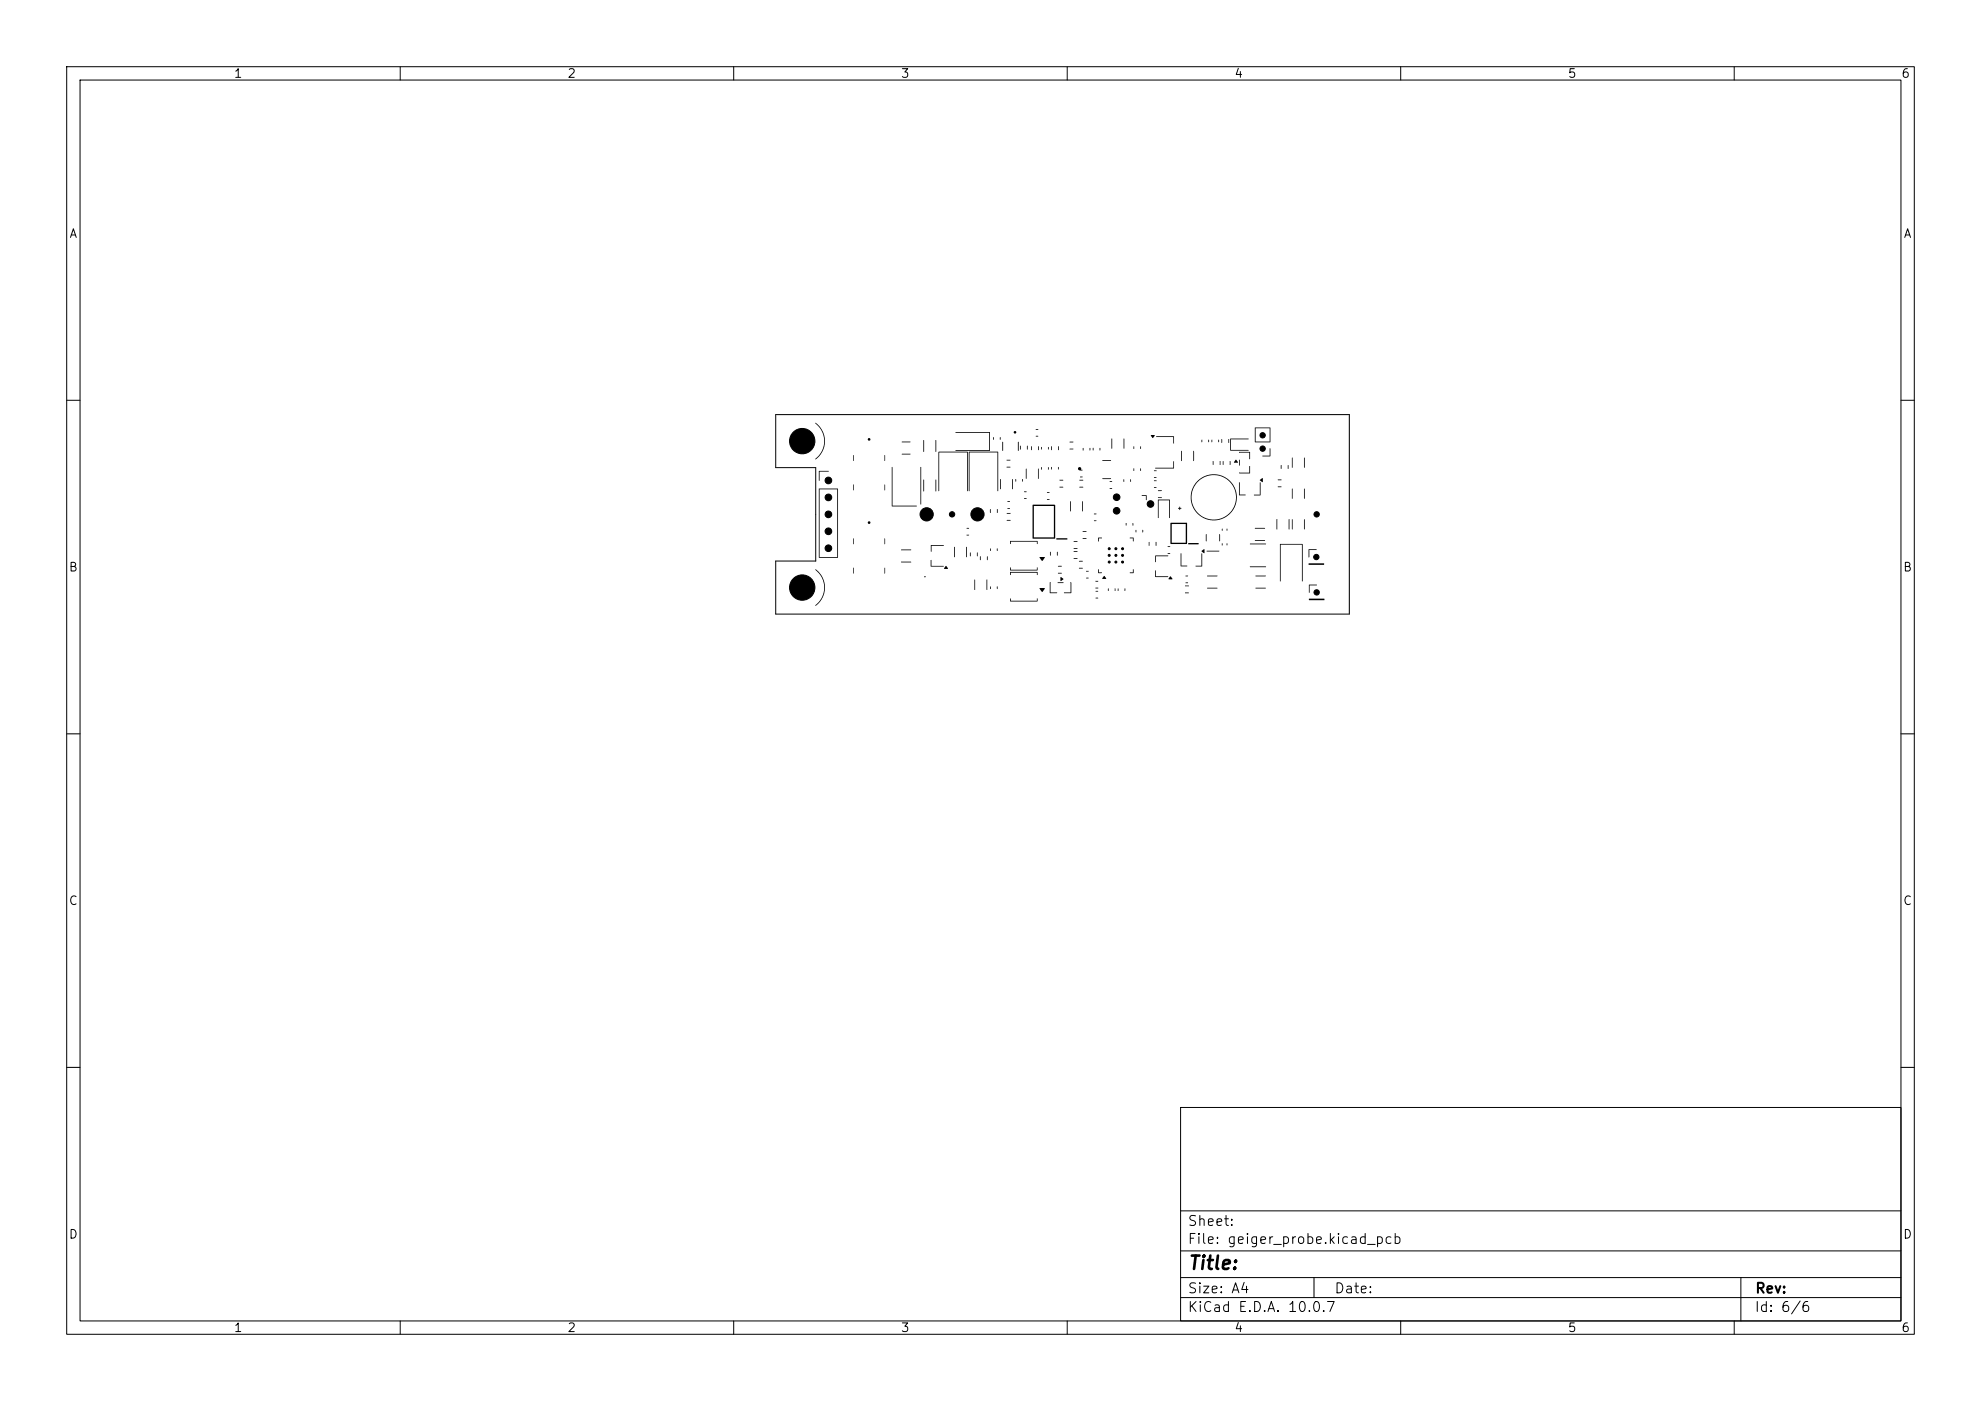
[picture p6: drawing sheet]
<svg xmlns="http://www.w3.org/2000/svg" width="297mm" height="210mm" viewBox="0 0 297 210" stroke-linecap="round" stroke-linejoin="round" font-family="sans-serif">
<defs><g id="words">
<text font-size="2" x="178" y="190.8">Title:</text>
<g font-size="1.5">
<text x="178" y="184.1">Sheet:</text>
<text x="178" y="186.8">File: geiger_probe.kicad_pcb</text>
<text x="178" y="197">KiCad E.D.A. 10.0.7</text>
<text x="178" y="194.2">Size: A4</text>
<text x="200" y="194.2">Date:</text>
<text x="263" y="197">Id: 6/6</text>
<text x="263" y="194.2">Rev:</text>
</g>
<g font-size="1.3">
<text x="35" y="12">1</text>
<text x="85" y="12">2</text>
<text x="135" y="12">3</text>
<text x="185" y="12">4</text>
<text x="235" y="12">5</text>
<text x="285" y="12">6</text>
<text x="10.3" y="36">A</text>
<text x="285.3" y="36">A</text>
<text x="10.2" y="86">B</text>
<text x="285.2" y="86">B</text>
<text x="10.2" y="136">C</text>
<text x="285.2" y="136">C</text>
<text x="10.2" y="186">D</text>
<text x="285.2" y="186">D</text>
<text x="35" y="200">1</text>
<text x="85" y="200">2</text>
<text x="135" y="200">3</text>
<text x="185" y="200">4</text>
<text x="235" y="200">5</text>
<text x="285" y="200">6</text>
</g>
</g></defs>
<g fill="none" stroke="#000" stroke-width=".15">
<path d="M10 10h277v190h-277zM12 12h273v186h-273zM60 10v2M110 10v2M160 10v2M210 10v2M260 10v2M10 60h2M116.3 62.2h86v29.9h-86v-8h6v-14h-6zM285 60h2M10 110h2M285 110h2"/>
<path d="M10 160h2M177 166h108v32h-108zM285 160h2M60 198v2M110 198v2M160 198v2M177 194.5h108M177 191.5h108M177 187.5h108M177 181.5h108M197 191.5v3M210 198v2"/>
<path d="M260 198v2M261 191.5v6.5"/>
</g>
<g fill="#000">
<path d="M122.2 63.3a3.4 3.4 0 0 1 0 5.6v-.1a3.3 3.3 0 0 0 0-5.3zM122.8 70.6h1.4l.1 .1h-1.4v1.3l-.1 .1zM122.8 73.2l2.8 .1v10.3h-2.8v-.1h2.7v-10.1h-2.6v10.1h-.1zM127.9 72.6l.1 .1v.8zM127.9 68.2l.1 .1v.8zM132.6 72.6l.1 .1v.8zM132.6 68.2l.1 .1v.8zM133.7 70h.1v5.8h3.6v.1h-3.7zM135.2 68h1.3v.1h-1.3zM135.2 66.2h1.3v.1h-1.3zM138 70h.1v5.6h-.1zM138.4 71.9h.1v1.8l-.1-.1z"/>
<path d="M138.4 66h.1v1.7h-.1zM140.3 71.9h.1l-.1 1.8-.1-.1zM140.3 66h.1l-.1 1.7h-.1zM140.7 67.7h4.4v5.9h-.1v-5.8h-4.2v5.8h-.1zM144.9 79.2l.3-.1 .1 .1-.3 .1zM143.2 64.8h5.2v2.8h-5.1v-.1h5v-2.6h-5zM148.5 76.3v.1v.5l-.1-.1zM148.9 65.5l.1 .1v.3h-.1zM149.5 76.3l.1 .1-.1 .5zM145.2 67.7h4.5l-.1 5.9h-.1v-5.8h-4.1v5.8h-.2zM149.9 65.6h.1v.3zM150 71.8v.1v1.4h-.1z"/>
<path d="M150.3 66.3h.1v1.3l-.1-.1zM151 76.2l.4-.1v.1l-.3 .1zM151 75.2l.4-.1v.1l-.3 .1zM150.9 70h.5h.1l-.5 .1zM150.9 69l.5-.1 .1 .1h-.5zM150.9 78l.6-.1v.1l-.5 .1zM150.9 76.9h.6v.1h-.5zM151.8 71.8l.1 .1-.1 1.4zM152.2 71.8h.1v.4zM152.6 66.2l.1 .1v1.3l-.1-.1zM152.9 66.8l.1 .1v.5zM153.3 71.8h.1l-.1 .4z"/>
<path d="M153.5 74.7h.4v.1h-.3zM153.6 73.7h.3l-.3 .1zM153.8 70.3h.1v1.5l-.1-.1zM154 66.8l.1 .1-.1 .5v-.1zM154.6 66.9h.1v.6zM155.3 65.3l.4 .1h-.4zM155.3 64.3l.4 .1h-.4zM155.6 70.3h.1v1.5l-.1-.1zM155.6 66.9h.1v.6zM156.1 70h.1v.4zM156.1 67h.1v.4zM157.1 70h.1v.4z"/>
<path d="M157.1 67h.1v.4zM157 74.8h.3l.1 .1h-.4zM157 73.8h.3l.1 .1h-.4zM157.6 66.9h.1v.6zM157.6 70h.1v.4l-.1-.1zM154.8 75.7h3.4v5h-3.4v-.1h3.2v-4.8h-3v4.8h-.2zM158.7 70v.4l-.1-.1zM158.6 66.9h.1v.6zM158.8 73h.6l-.5 .1zM158.8 72l.6-.1v.1h-.5zM160.4 75.2h.2l-.1 1.5-.1-.1zM160.4 67.3h.5l-.5 .1z"/>
<path d="M160.4 66.2l.5 .1h-.5zM161.7 70.1a.25 .25 0 0 1 .3 0 .25 .25 0 0 1 .1 .3l.2 .1h-.3a.28 .28 0 0 1-.3-.1 .28 .28 0 0 1 0-.3zM162 71.4l.3 .1-.3 .1zM162.3 75.1l.1 .1-.1 1.5v-.1zM161.9 73h.5l-.5 .1zM161.9 71.9l.5 .1h-.5zM162.3 67.2h.1v.3zM162.3 79.7l.5-.1 .1 .1h-.5zM163.4 67.2h.1l-.1 .3zM163.8 67.2h.1v.3zM164 78h.3l.1 .1h-.3zM164 77h.3l.1 .1h-.3z"/>
<path d="M164.9 67.2h.1l-.1 .3zM165.3 71.7h1.2l.1 .1h-1.3zM165.3 69h1.2l.1 .1h-1.3zM166.3 73.2l.4-.1v.1l-.3 .1zM166.3 72.2l.4-.1v.1l-.3 .1zM166.7 65.7v.1v1.5l-.1-.1zM168.4 71.9h.1v.3zM168.5 65.8h.1l-.1 1.5-.1-.1zM168.8 78.4h.1v.4l-.1-.1zM169.5 71.9h.1l-.1 .3zM169.8 78.4h.1v.4l-.1-.1zM169.9 70.2h.1v.4z"/>
<path d="M169.9 66.9h.1v.4zM170.3 79.4l.1 .1-.1 .3zM171 70.2h.1l-.1 .4zM171 66.9h.1l-.1 .4zM171.3 79.5h.1v.3zM171.2 74.2l.7 .1v.7l-.1-.1v-.6h-.6zM172.6 65.2l.5 .1-.3 .4zM173 73.1l.3-.1 .1 .1h-.3zM173 72h.3l.1 .1h-.3zM173 71.6l.3-.1 .1 .1h-.3zM173 70.5h.3l.1 .1h-.3zM173.6 74.6l.5-.1 .1 .1-.5 .1z"/>
<path d="M173.6 73.5h.5l.1 .1h-.5zM173.6 74.9h1.8v2.8l-.1-.1v-2.6h-1.6v2.6h-.1zM173.4 65.4h2.6v1.1l-.1-.1v-.9h-2.5zM173.2 70.1h2.7v-.9h.1v1h-2.8zM176.7 76.1h.1l.1-.2v.2l.2 .1-.2 .1v.2zM177.1 67.6h.1v1.5h-.1zM175.5 78.4h2.5l-.1 3.1h-2.4v-.1h2.3v-2.8h-2.1v2.8h-.2zM178.9 67.6h.1v1.5h-.1zM180.1 65.9h.1v.4zM181.2 65.9h.1l-.1 .4zM181.6 65.9h.1v.4zM181.8 69.1l.1 .1v.5z"/>
<path d="M179.6 72a3.5 3.5 0 0 1 5.5 1 3.5 3.5 0 0 1-2.4 4.9 3.5 3.5 0 0 1-4.2-3.5h.1a3.3 3.3 0 0 0 4.8 3.2 3.3 3.3 0 0 0 .6-5.7 3.3 3.3 0 0 0-5.3 2.2l-.1 .3h-.1a3.5 3.5 0 0 1 1.1-2.4zM182.7 65.9h.1l-.1 .4zM182.9 69.1l.1 .1-.1 .5zM183.1 65.8l.1 .1v.5zM183.2 79.3h.1v.3zM183.3 69.1l.1 .1v.5zM183.9 79.3h.1v.3zM184.2 65.8l.1 .1-.1 .5v-.1zM184.4 69.1l.1 .1-.1 .5v-.1zM185.2 68.9h.2l.2 .5-.6-.1zM185.8 72.3h.1v1.8h.8v.2l-.9-.1zM185.8 68.9l.1 .1v.8l-.1-.1z"/>
<path d="M184.5 65.7h2.7l-.1 .2h-2.5v1.5h2.5l.1 .1-2.7 .1zM185.8 67.8l1.6-.1v1.1h-.1v-.9h-1.5zM185.8 70.8l1.5 .1v-1h.1v1.1h-1.6zM188.9 72.3l.1 .1v1.8l-1 .1v-.2h.9zM188.9 71.9l.4-.2v.6l-.4-.3zM188.2 79.1h1.4l.1 .1-1.5 .1zM188.1 64.1h2.3l.1 2.2h-2.3l-.1-.1h2.2v-2h-2v2h-.2zM190.4 67.2l.1 .1v1.1h-1.2v-.1h1zM191.4 77.8l.1 .1v1.5l-.1-.1zM191.6 72.9l.5 .1h-.5zM191.6 71.9l.5 .1h-.5zM192.1 69.7v.1v.5l-.1-.1z"/>
<path d="M193.1 69.7l.1 .1-.1 .5v-.1zM193.2 77.8l.1 .1v1.5l-.1-.1zM193.7 77.9h.1v1.5l-.1-.1zM193.7 73.3h.1v1.5l-.1-.1zM193.7 68.6h.1v1.5h-.1zM195.5 77.9h.1v1.5l-.1-.1zM195.5 73.3h.1v1.5l-.1-.1zM195.5 68.6h.1v1.5h-.1zM122.2 85.3a3.4 3.4 0 0 1 0 5.5v-.1a3.3 3.3 0 0 0 0-5.3zM127.9 85.1h.1v.9zM127.9 80.7h.1v.9zM132.6 85.1h.1v.9z"/>
<path d="M132.6 80.7h.1v.9zM135.1 84.2h1.5v.1h-1.5zM135.1 82.4h1.5v.1h-1.5zM139.5 84h.1v.8h1.8l.1 .1h-1.9zM139.5 81.7h2v.1h-1.8v.9h-.1zM141.8 84.9h.1l.2 .4h-.6zM143 82h.2l-.1 1.5h-.1zM144.9 82h.1l-.1 1.5zM144.9 80.2l.3-.1 .1 .1-.3 .1zM145.4 82.8l.1 .1v.5zM146.1 86.9h.1v1.5h-.1zM146.5 82.8l.1 .1-.1 .5z"/>
<path d="M146.9 83.4h.1v.6zM147.9 86.9h.1v1.5h-.1zM148 83.4h.1l-.1 .6v-.1zM148.4 87.9h.1v.4zM148.4 82.2h.1v.4zM149.5 87.9h.1l-.1 .4zM149.5 82.2h.1l-.1 .4zM151.4 89.7h.1l.1 .4h3.9v-.4l.1 .4-4.1 .1zM151.4 85.1h.1l.1 .3h3.9v-.4l.1 .5h-4.1zM151.4 85.8l4.1-.1 .1 .4-.1 .1v-.4h-3.9l-.1 .4zM151.4 81.1h4.1l.1 .4h-.1v-.3h-3.9l-.1 .4zM155.9 88.2h.8l-.4 .5z"/>
<path d="M155.9 83.5l.8 .1-.4 .5zM157.4 87.3h.1v1.5h.9l.1 .1h-1.1zM157.4 82.7l.1 .1v.5zM158.5 82.7l.1 .1-.1 .5v-.1zM159 86.5l.4 .3-.4 .3zM158.6 85.9h.5h.1l-.5 .1zM158.6 84.9l.5-.1 .1 .1h-.5zM158.6 87.3h.8v.1h-.8zM158.4 80.7h1.5l.1 .1-.1 .1h-1.4zM160.5 87.3h.1v1.6h-1.1l.1-.1h.9zM161 83.6l.5 .1-.5 .1zM161 82.6h.5v.1h-.5z"/>
<path d="M161 82.2h.5l-.5 .1zM161 81.2l.5-.1v.1h-.5zM161.8 85.1h.5v.1h-.5zM161.8 84.1l.5 .1h-.5zM162.3 80.7h.5h.1l-.5 .1zM162.8 86.6h.4v.1h-.3zM162.9 85.6l.3 .1h-.3zM164.3 89.6l.3 .1h-.3zM164.3 88.6h.3v.1h-.3zM164.3 88.1l.4 .1h-.4zM164.2 87.1h.4l.1 .1h-.4zM164.7 85.3v.5h.5v.1h-.6z"/>
<path d="M164.7 80.6h.5l-.5 .1v.5l-.1-.1zM165.5 86.4h.1l.2 .4h-.5zM166.1 88.2h.1v.4zM167.2 88.2v.4l-.1-.1zM167.6 88.2h.1v.4l-.1-.1zM168.6 88.2h.1v.4zM169.4 80.6h.5l.1 .5h-.1v-.4zM169.4 85.8h.5v-.4h.1l-.1 .5zM172.3 81.2v.1v.5h-.1zM173.2 85.5l.1 .1v.8h1.8v.1h-1.9zM173.3 81.3h.1l-.1 .5zM173.2 83.3h1.9h.1l-1.9 .1v.8l-.1 .1z"/>
<path d="M175.1 82.9h.3v.1h-.3zM175.1 81.9h.3v.1h-.3zM175.4 86.4h.1l.3 .4h-.6zM177 83h.1v1.8h.9v.1h-1zM177.8 87.3l.3 .1h-.3zM177.8 86.3l.3 .1h-.3zM177.7 88.8h.5v.1h-.5zM177.7 87.8h.5v.1h-.5zM178.2 81.4h1.4l.1 .1-.1 .1h-1.4zM180.2 83v1.9h-.9v-.1h.8zM180.1 82.6l.5-.3v.6zM180.8 80.1h.1v1h-.1z"/>
<path d="M181 88.1h1.5v.1h-1.5zM181 86.3h1.5v.1h-1.5zM180.9 82.6h1.8h.1l-1.8 .1zM182.8 80.1h.1v1h-.1zM183.2 81.5h.1v.3zM183.9 81.5h.1v.3zM188.2 81h1.4h.1l-1.5 .1zM188.2 88.1h1.5l.1 .1h-1.5zM188.2 86.3h1.5l.1 .1h-1.5zM187.4 84.9h2.4v.1h-2.4zM187.4 81.5h2.4v.1h-2.4zM191.9 81.5l3.4 .1v5.6l-.1-.1v-5.4h-3.2v5.4h-.1z"/>
<path d="M196.2 82.3l1.2 .1h-1.1v1.2l-.1-.1zM196.3 87.6l1.2 .1h-.1h-1.1v1.2l-.1-.1zM196.2 84.4h2.3v.2l-2.3 .1zM196.3 89.7h2.2l.1 .2-2.3 .1z"/>
<circle cx="130.3" cy="65.9" r=".2"/>
<circle cx="130.3" cy="78.3" r=".2"/>
<circle cx="152.2" cy="64.8" r=".2"/>
<circle cx="138.7" cy="86.5" r=".1"/>
</g>
<g fill="#000" stroke="#000" stroke-width=".15">
<circle cx="120.3" cy="66.1" r="1.9"/>
<circle cx="124.2" cy="72" r=".5"/>
<circle cx="124.2" cy="77.1" r=".5"/>
<circle cx="124.2" cy="79.6" r=".5"/>
<circle cx="124.2" cy="74.6" r=".5"/>
<circle cx="138.9" cy="77.1" r=".99"/>
<circle cx="142.7" cy="77.1" r=".4"/>
<circle cx="146.5" cy="77.1" r=".99"/>
<circle cx="167.4" cy="76.6" r=".5"/>
<circle cx="167.4" cy="74.5" r=".5"/>
<circle cx="172.5" cy="75.6" r=".5"/>
<circle cx="189.3" cy="65.3" r=".4"/>
<circle cx="189.3" cy="67.3" r=".4"/>
<circle cx="197.4" cy="77.1" r=".4"/>
<circle cx="120.3" cy="88.1" r="1.9"/>
<circle cx="124.2" cy="82.2" r=".5"/>
<circle cx="166.3" cy="82.2" r=".15"/>
<circle cx="166.3" cy="83.2" r=".15"/>
<circle cx="166.3" cy="84.2" r=".15"/>
<circle cx="167.3" cy="82.2" r=".15"/>
<circle cx="167.3" cy="84.2" r=".15"/>
<circle cx="167.3" cy="83.2" r=".15"/>
<circle cx="168.3" cy="82.2" r=".15"/>
<circle cx="168.3" cy="84.2" r=".15"/>
<circle cx="168.3" cy="83.2" r=".15"/>
<circle cx="197.4" cy="83.5" r=".4"/>
<circle cx="197.4" cy="88.8" r=".4"/>
</g>
<use href="#words"/>
</svg>
